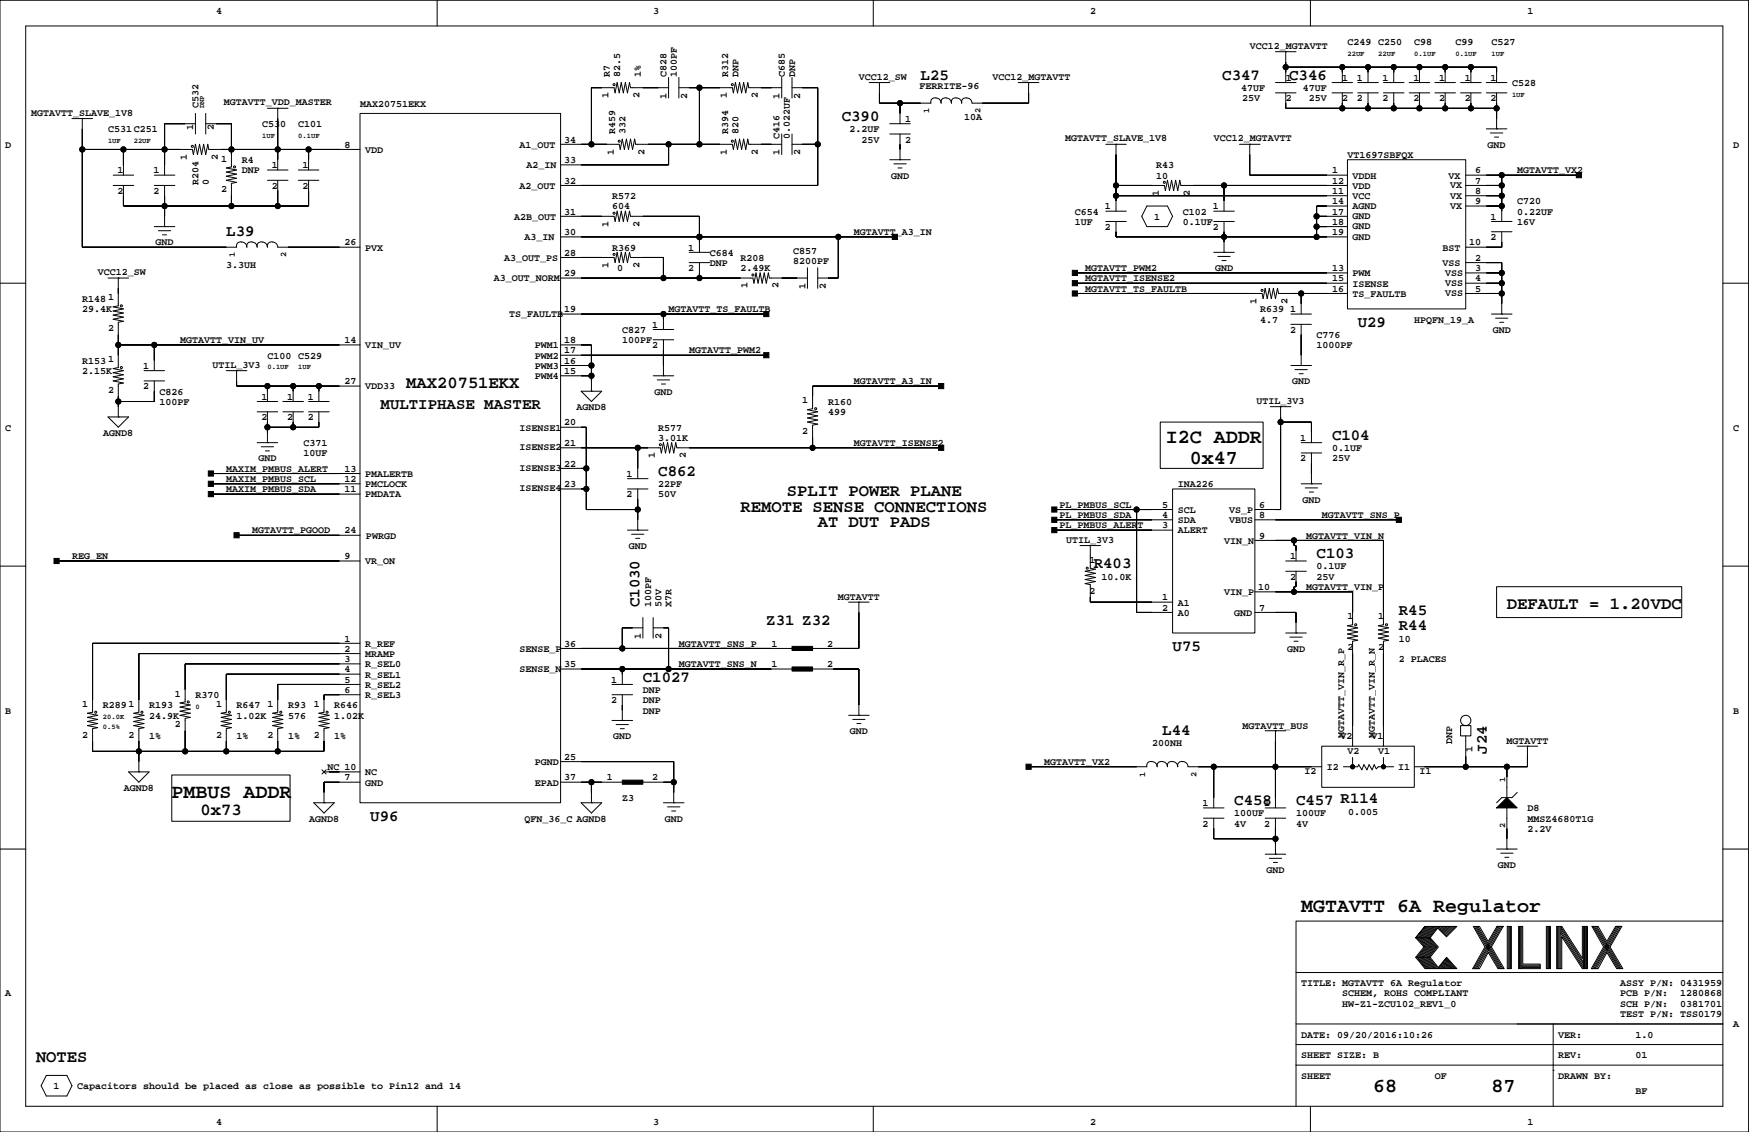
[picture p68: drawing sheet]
<svg xmlns="http://www.w3.org/2000/svg" width="432mm" height="279mm" viewBox="0 0 432 279" stroke-linecap="round" stroke-linejoin="round" font-family="sans-serif">
<defs><g id="words">
<g font-size="4.9">
<text x="287.8" y="109.4">I2C ADDR</text>
<text x="293.7" y="114.5">0x47</text>
<text x="42.3" y="197">PMBUS ADDR</text>
<text x="321.2" y="225.2">MGTAVTT 6A Regulator</text>
<text x="339" y="269.6">68</text>
<text x="368.2" y="269.6">87</text>
</g>
<g font-size="4.2">
<text x="100.3" y="95.8">MAX20751EKX</text>
<text x="194.3" y="122.5">SPLIT POWER PLANE</text>
<text x="182.8" y="126.3">REMOTE SENSE CONNECTIONS</text>
<text x="201.9" y="130.1">AT DUT PADS</text>
<text x="372" y="150.4">DEFAULT = 1.20VDC</text>
<text x="49.5" y="201.2">0x73</text>
<text x="8.9" y="262.1">NOTES</text>
</g>
<g font-size="3.9">
<text x="227.3" y="19.7">L25</text>
<text x="301.8" y="19.7">C347</text>
<text x="318.3" y="19.7">C346</text>
<text x="207.8" y="29.8">C390</text>
<text x="55.9" y="58.3">L39</text>
<text x="335.2" y="80.6">U29</text>
<text x="94" y="100.9">MULTIPHASE MASTER</text>
<text x="328.9" y="108.6">C104</text>
<text x="162.5" y="117.5">C862</text>
<text x="325" y="137.8">C103</text>
<text x="270" y="140.3">R403</text>
<text x="157.9" y="149.9" transform="rotate(-90 157.9 149.9)">C1030</text>
<text x="189.2" y="154.3">Z31 Z32</text>
<text x="345.4" y="155.5">R44</text>
<text x="345.4" y="151.7">R45</text>
<text x="289.5" y="160.6">U75</text>
<text x="158.7" y="168.2">C1027</text>
<text x="287" y="181.4">L44</text>
<text x="367.1" y="186.1" transform="rotate(-90 367.1 186.1)">J24</text>
<text x="91.4" y="202.5">U96</text>
<text x="304.7" y="198.7">C458</text>
<text x="320" y="198.7">C457 R114</text>
</g>
<g font-size="2.5">
<text x="53.3" y="3.4">4</text>
<text x="161.3" y="3.4">3</text>
<text x="269.2" y="3.4">2</text>
<text x="377.1" y="3.4">1</text>
<text x="332.7" y="11.1">C249 C250</text>
<text x="349.2" y="11.1">C98</text>
<text x="359.3" y="11.1">C99</text>
<text x="368.2" y="11.1">C527</text>
<text x="308.5" y="12.1">VCC12_MGTAVTT</text>
<text x="150.6" y="19.1" transform="rotate(-90 150.6 19.1)">R7</text>
<text x="153.1" y="19.1" transform="rotate(-90 153.1 19.1)">82.5</text>
<text x="158.2" y="19.1" transform="rotate(-90 158.2 19.1)">1%</text>
<text x="164.5" y="19.1" transform="rotate(-90 164.5 19.1)">C828</text>
<text x="167.1" y="19.1" transform="rotate(-90 167.1 19.1)">100PF</text>
<text x="179.8" y="19.1" transform="rotate(-90 179.8 19.1)">R312</text>
<text x="182.3" y="19.1" transform="rotate(-90 182.3 19.1)">DNP</text>
<text x="193.7" y="19.1" transform="rotate(-90 193.7 19.1)">C685</text>
<text x="196.3" y="19.1" transform="rotate(-90 196.3 19.1)">DNP</text>
<text x="212" y="19.7">VCC12_SW</text>
<text x="227" y="22">FERRITE-96</text>
<text x="245.1" y="19.7">VCC12_MGTAVTT</text>
<text x="306.4" y="22.5">47UF</text>
<text x="317.4" y="19.9">1</text>
<text x="321.7" y="22.5">47UF</text>
<text x="331.4" y="19.9">1</text>
<text x="335" y="19.9">1</text>
<text x="341.3" y="19.9">1</text>
<text x="349" y="19.9">1</text>
<text x="355.3" y="19.9">1</text>
<text x="361.7" y="19.9">1</text>
<text x="368" y="19.9">1</text>
<text x="373.3" y="21.2">C528</text>
<text x="7.7" y="28.6">MGTAVTT_SLAVE_1V8</text>
<text x="49" y="26.7" transform="rotate(-90 49 26.7)">C532</text>
<text x="55.2" y="26">MGTAVTT_VDD_MASTER</text>
<text x="88.9" y="26.3">MAX20751EKX</text>
<text x="150.3" y="24.2" transform="rotate(-90 150.3 24.2)">1</text>
<text x="157.9" y="24.2" transform="rotate(-90 157.9 24.2)">2</text>
<text x="164.5" y="24.4" transform="rotate(-90 164.5 24.4)">1</text>
<text x="169.6" y="24.4" transform="rotate(-90 169.6 24.4)">2</text>
<text x="179.5" y="24.2" transform="rotate(-90 179.5 24.2)">1</text>
<text x="187.1" y="24.2" transform="rotate(-90 187.1 24.2)">2</text>
<text x="192.5" y="24.4" transform="rotate(-90 192.5 24.4)">1</text>
<text x="197.6" y="24.4" transform="rotate(-90 197.6 24.4)">2</text>
<text x="238.1" y="29.7">10A</text>
<text x="306.6" y="25">25V</text>
<text x="317.4" y="25">2</text>
<text x="323.1" y="25">25V</text>
<text x="331.4" y="25">2</text>
<text x="335" y="25">2</text>
<text x="341.3" y="25">2</text>
<text x="349" y="25">2</text>
<text x="355.3" y="25">2</text>
<text x="361.7" y="25">2</text>
<text x="368" y="25">2</text>
<text x="26.7" y="32.6">C531 C251</text>
<text x="47.7" y="32" transform="rotate(-90 47.7 32)">1</text>
<text x="52.8" y="32" transform="rotate(-90 52.8 32)">2</text>
<text x="64.8" y="31.4">C530</text>
<text x="73.6" y="31.4">C101</text>
<text x="139.2" y="35.2">34</text>
<text x="151.8" y="33.1" transform="rotate(-90 151.8 33.1)">R459</text>
<text x="154.4" y="33.1" transform="rotate(-90 154.4 33.1)">332</text>
<text x="179.8" y="33.1" transform="rotate(-90 179.8 33.1)">R394</text>
<text x="182.3" y="33.1" transform="rotate(-90 182.3 33.1)">820</text>
<text x="192.5" y="34.3" transform="rotate(-90 192.5 34.3)">C416</text>
<text x="195" y="34.3" transform="rotate(-90 195 34.3)">0.022UF</text>
<text x="209.7" y="32.6">2.2UF</text>
<text x="212.7" y="35.2">25V</text>
<text x="223.5" y="30.1">1</text>
<text x="223.5" y="35.2">2</text>
<text x="262.9" y="34.9">MGTAVTT_SLAVE_1V8</text>
<text x="299.7" y="34.9">VCC12_MGTAVTT</text>
<text x="1.3" y="36.4">D</text>
<text x="46.1" y="39.4" transform="rotate(-90 46.1 39.4)">1</text>
<text x="53.8" y="39.4" transform="rotate(-90 53.8 39.4)">2</text>
<text x="54.6" y="39.9">1</text>
<text x="59.7" y="40.3">R4</text>
<text x="67.1" y="41.5">1</text>
<text x="74.7" y="41.5">1</text>
<text x="85.1" y="36.4">8</text>
<text x="90.1" y="37.7">VDD</text>
<text x="128.2" y="36.4">A1_OUT</text>
<text x="130" y="41.5">A2_IN</text>
<text x="139.2" y="40.3">33</text>
<text x="151.5" y="38.2" transform="rotate(-90 151.5 38.2)">1</text>
<text x="159.1" y="38.2" transform="rotate(-90 159.1 38.2)">2</text>
<text x="179.5" y="38.2" transform="rotate(-90 179.5 38.2)">1</text>
<text x="187.1" y="38.2" transform="rotate(-90 187.1 38.2)">2</text>
<text x="192.5" y="38.4" transform="rotate(-90 192.5 38.4)">1</text>
<text x="197.6" y="38.4" transform="rotate(-90 197.6 38.4)">2</text>
<text x="285.4" y="41.5">R43</text>
<text x="332.7" y="39">VT1697SBFQX</text>
<text x="367.3" y="36.4">GND</text>
<text x="427.9" y="36.4">D</text>
<text x="29" y="42.8">1</text>
<text x="29" y="47.9">2</text>
<text x="37.9" y="42.8">1</text>
<text x="37.9" y="47.9">2</text>
<text x="49" y="45.8" transform="rotate(-90 49 45.8)">R204</text>
<text x="51.5" y="45.8" transform="rotate(-90 51.5 45.8)">0</text>
<text x="54.6" y="47.5">2</text>
<text x="59.7" y="42.8">DNP</text>
<text x="67.1" y="46.6">2</text>
<text x="74.7" y="46.6">2</text>
<text x="128.2" y="46.6">A2_OUT</text>
<text x="139.2" y="45.3">32</text>
<text x="220" y="44.1">GND</text>
<text x="285.4" y="44.1">10</text>
<text x="328.9" y="45.3">12</text>
<text x="328.9" y="42.8">1</text>
<text x="328.9" y="47.9">11</text>
<text x="333.9" y="46.6">VDD</text>
<text x="333.9" y="44.1">VDDH</text>
<text x="357.6" y="44.1">VX</text>
<text x="358.1" y="46.5">VX</text>
<text x="364.2" y="42.8">6</text>
<text x="364.2" y="45.3">7</text>
<text x="364.2" y="47.9">8</text>
<text x="374.6" y="42.8">MGTAVTT_VX2</text>
<text x="139.2" y="53">31</text>
<text x="151.1" y="49.1">R572</text>
<text x="151.1" y="51.7">604</text>
<text x="265.4" y="53">C654</text>
<text x="272.8" y="51.7">1</text>
<text x="286.1" y="48.3" transform="rotate(-90 286.1 48.3)">1</text>
<text x="292" y="53">C102</text>
<text x="293.7" y="48.3" transform="rotate(-90 293.7 48.3)">2</text>
<text x="299.4" y="51.7">1</text>
<text x="328.9" y="50.4">14</text>
<text x="328.9" y="53">17</text>
<text x="333.9" y="51.7">AGND</text>
<text x="333.9" y="49.1">VCC</text>
<text x="358.1" y="49">VX</text>
<text x="358.1" y="51.5">VX</text>
<text x="364.2" y="50.4">9</text>
<text x="374.6" y="53">0.22UF</text>
<text x="374.6" y="50.4">C720</text>
<text x="127" y="54.2">A2B_OUT</text>
<text x="129.5" y="59.3">A3_IN</text>
<text x="139.2" y="58">30</text>
<text x="150.3" y="55.9" transform="rotate(-90 150.3 55.9)">1</text>
<text x="157.9" y="55.9" transform="rotate(-90 157.9 55.9)">2</text>
<text x="210.8" y="58">MGTAVTT_A3_IN</text>
<text x="265.4" y="55.5">1UF</text>
<text x="272.8" y="56.8">2</text>
<text x="284.9" y="54.2">1</text>
<text x="292" y="55.5">0.1UF</text>
<text x="299.4" y="56.8">2</text>
<text x="328.9" y="55.5">18</text>
<text x="328.9" y="58">19</text>
<text x="333.9" y="54.1">GND</text>
<text x="333.9" y="56.6">GND</text>
<text x="333.9" y="59.2">GND</text>
<text x="368" y="54.2">1</text>
<text x="368" y="59.3">2</text>
<text x="374.6" y="55.5">16V</text>
<text x="38.4" y="60.6">GND</text>
<text x="85.1" y="60.6">26</text>
<text x="90.1" y="61.8">PVX</text>
<text x="124.4" y="64.4">A3_OUT_PS</text>
<text x="139.2" y="63.1">28</text>
<text x="151.1" y="61.8">R369</text>
<text x="169.9" y="61.8">1</text>
<text x="175.2" y="65.6">DNP</text>
<text x="175.2" y="63.1">C684</text>
<text x="182.8" y="64.4">R208</text>
<text x="195.8" y="62.6">C857</text>
<text x="195.8" y="65.1">8200PF</text>
<text x="356.2" y="65.6">VSS</text>
<text x="356.2" y="61.8">BST</text>
<text x="362.7" y="60.6">10</text>
<text x="364.2" y="64.4">2</text>
<text x="24.1" y="67.9">VCC12_SW</text>
<text x="55.9" y="66.2">3.3UH</text>
<text x="121.9" y="69.5">A3_OUT_NORM</text>
<text x="139.2" y="68.2">29</text>
<text x="150.3" y="66.1" transform="rotate(-90 150.3 66.1)">1</text>
<text x="152.4" y="66.9">0</text>
<text x="157.9" y="66.1" transform="rotate(-90 157.9 66.1)">2</text>
<text x="169.9" y="66.9">2</text>
<text x="182.8" y="66.9">2.49K</text>
<text x="184.5" y="71.2" transform="rotate(-90 184.5 71.2)">1</text>
<text x="192.2" y="71.2" transform="rotate(-90 192.2 71.2)">2</text>
<text x="198.8" y="71.4" transform="rotate(-90 198.8 71.4)">1</text>
<text x="203.9" y="71.4" transform="rotate(-90 203.9 71.4)">2</text>
<text x="267.9" y="66.9">MGTAVTT_PWM2</text>
<text x="267.9" y="69.5">MGTAVTT_ISENSE2</text>
<text x="267.9" y="72">MGTAVTT_TS_FAULTB</text>
<text x="300" y="66.9">GND</text>
<text x="328.9" y="72">16</text>
<text x="328.9" y="66.9">13</text>
<text x="328.9" y="69.5">15</text>
<text x="333.9" y="68.2">PWM</text>
<text x="333.9" y="70.7">ISENSE</text>
<text x="356.8" y="68.1">VSS</text>
<text x="356.8" y="70.6">VSS</text>
<text x="364.2" y="66.9">3</text>
<text x="364.2" y="69.5">4</text>
<text x="364.2" y="72">5</text>
<text x="20.3" y="77.1">29.4K</text>
<text x="20.3" y="74.5">R148</text>
<text x="26.7" y="74.2">1</text>
<text x="139.2" y="77.1">19</text>
<text x="165.1" y="77.1">MGTAVTT_TS_FAULTB</text>
<text x="310.2" y="75" transform="rotate(-90 310.2 75)">1</text>
<text x="311.1" y="77.1">R639</text>
<text x="317.9" y="75" transform="rotate(-90 317.9 75)">2</text>
<text x="318.5" y="77.1">1</text>
<text x="333.9" y="73.3">TS_FAULTB</text>
<text x="356.8" y="73.1">VSS</text>
<text x="26.7" y="81.8">2</text>
<text x="125.7" y="78.3">TS_FAULTB</text>
<text x="153.6" y="82.2">C827</text>
<text x="161" y="80.9">1</text>
<text x="311.1" y="79.6">4.7</text>
<text x="318.5" y="82.2">2</text>
<text x="325" y="83.4">C776</text>
<text x="349.2" y="79.6">HPQFN_19_A</text>
<text x="368.5" y="82.2">GND</text>
<text x="20.3" y="89.8">R153</text>
<text x="26.7" y="89.4">1</text>
<text x="44.4" y="84.7">MGTAVTT_VIN_UV</text>
<text x="66" y="88.5">C100 C529</text>
<text x="85.1" y="84.7">14</text>
<text x="90.1" y="86">VIN_UV</text>
<text x="132" y="88.5">PWM2</text>
<text x="132" y="86">PWM1</text>
<text x="139.2" y="89.8">16</text>
<text x="139.2" y="87.2">17</text>
<text x="139.2" y="84.7">18</text>
<text x="153.6" y="84.7">100PF</text>
<text x="161" y="86">2</text>
<text x="170.1" y="87.2">MGTAVTT_PWM2</text>
<text x="325" y="86">1000PF</text>
<text x="20.3" y="92.3">2.15K</text>
<text x="35.3" y="91">1</text>
<text x="52.5" y="90.8">UTIL_3V3</text>
<text x="85.1" y="94.9">27</text>
<text x="132" y="93.6">PWM4</text>
<text x="132" y="91">PWM3</text>
<text x="139.2" y="92.3">15</text>
<text x="210.8" y="94.9">MGTAVTT_A3_IN</text>
<text x="319" y="94.9">GND</text>
<text x="26.7" y="97">2</text>
<text x="35.3" y="96.1">2</text>
<text x="39.4" y="99.9">100PF</text>
<text x="39.4" y="97.4">C826</text>
<text x="64.5" y="98.7">1</text>
<text x="70.9" y="98.7">1</text>
<text x="76" y="98.7">1</text>
<text x="90.1" y="96.1">VDD33</text>
<text x="142.3" y="101.2">AGND8</text>
<text x="161.6" y="97.4">GND</text>
<text x="198.1" y="99.6">1</text>
<text x="204.4" y="99.9">R160</text>
<text x="310.2" y="99.7">UTIL_3V3</text>
<text x="1.3" y="106.3">C</text>
<text x="25.5" y="107.5">AGND8</text>
<text x="64.5" y="103.7">2</text>
<text x="70.9" y="103.7">2</text>
<text x="76" y="103.7">2</text>
<text x="128.2" y="106.3">ISENSE1</text>
<text x="139.2" y="105">20</text>
<text x="162.5" y="106.3">R577</text>
<text x="198.1" y="107.2">2</text>
<text x="204.4" y="102.5">499</text>
<text x="427.9" y="106.3">C</text>
<text x="63.8" y="113.9">GND</text>
<text x="74.9" y="110.1">C371</text>
<text x="74.9" y="112.6">10UF</text>
<text x="128.2" y="111.1">ISENSE2</text>
<text x="139.2" y="110.1">21</text>
<text x="161.7" y="113.1" transform="rotate(-90 161.7 113.1)">1</text>
<text x="162.5" y="108.8">3.01K</text>
<text x="169.3" y="113.1" transform="rotate(-90 169.3 113.1)">2</text>
<text x="210.8" y="110.1">MGTAVTT_ISENSE2</text>
<text x="321" y="108.8">1</text>
<text x="321" y="113.9">2</text>
<text x="328.9" y="111.4">0.1UF</text>
<text x="328.9" y="113.9">25V</text>
<text x="55.9" y="119">MAXIM_PMBUS_SCL</text>
<text x="55.9" y="116.4">MAXIM_PMBUS_ALERT</text>
<text x="85.1" y="119">12</text>
<text x="85.1" y="116.4">13</text>
<text x="90.1" y="117.7">PMALERTB</text>
<text x="128.2" y="116.2">ISENSE3</text>
<text x="139.2" y="115.2">22</text>
<text x="154.7" y="117.7">1</text>
<text x="55.9" y="121.5">MAXIM_PMBUS_SDA</text>
<text x="85.1" y="121.5">11</text>
<text x="90.1" y="122.8">PMDATA</text>
<text x="90.1" y="120.2">PMCLOCK</text>
<text x="128.2" y="121.3">ISENSE4</text>
<text x="139.2" y="120.2">23</text>
<text x="154.7" y="122.8">2</text>
<text x="162.5" y="122.8">50V</text>
<text x="162.5" y="120.2">22PF</text>
<text x="261.6" y="125.3">PL_PMBUS_SCL</text>
<text x="287" y="125.3">5</text>
<text x="290.8" y="120.2">INA226</text>
<text x="310.9" y="125.3">6</text>
<text x="321.6" y="124.1">GND</text>
<text x="62.2" y="131.7">MGTAVTT_PGOOD</text>
<text x="85.1" y="131.7">24</text>
<text x="261.6" y="130.4">PL_PMBUS_ALERT</text>
<text x="261.6" y="127.9">PL_PMBUS_SDA</text>
<text x="287" y="127.9">4</text>
<text x="287" y="130.4">3</text>
<text x="290.8" y="126.6">SCL</text>
<text x="290.8" y="129.1">SDA</text>
<text x="290.8" y="131.7">ALERT</text>
<text x="303.5" y="126.6">VS_P</text>
<text x="303.5" y="129.1">VBUS</text>
<text x="310.9" y="127.9">8</text>
<text x="326.3" y="127.9">MGTAVTT_SNS_P</text>
<text x="90.4" y="132.9">PWRGD</text>
<text x="155.2" y="135.5">GND</text>
<text x="263.3" y="134">UTIL_3V3</text>
<text x="302.2" y="134.2">VIN_N</text>
<text x="310.9" y="132.9">9</text>
<text x="322.5" y="132.9">MGTAVTT_VIN_N</text>
<text x="17.8" y="138">REG_EN</text>
<text x="85.1" y="138">9</text>
<text x="90.1" y="139.3">VR_ON</text>
<text x="269" y="138.9">1</text>
<text x="271.9" y="143.1">10.0K</text>
<text x="318.5" y="138">1</text>
<text x="318.5" y="143.1">2</text>
<text x="325" y="140.6">0.1UF</text>
<text x="325" y="143.1">25V</text>
<text x="160.7" y="149.9" transform="rotate(-90 160.7 149.9)">100PF</text>
<text x="163.3" y="149.9" transform="rotate(-90 163.3 149.9)">50V</text>
<text x="165.8" y="149.9" transform="rotate(-90 165.8 149.9)">X7R</text>
<text x="206.9" y="148.2">MGTAVTT</text>
<text x="269" y="146.5">2</text>
<text x="287" y="148.2">1</text>
<text x="290.8" y="149.4">A1</text>
<text x="302.2" y="146.9">VIN_P</text>
<text x="310.7" y="145.6">10</text>
<text x="322.5" y="145.6">MGTAVTT_VIN_P</text>
<text x="287" y="150.7">2</text>
<text x="290.8" y="152">A0</text>
<text x="304.7" y="152">GND</text>
<text x="310.9" y="150.7">7</text>
<text x="332.7" y="152.9">1</text>
<text x="340.3" y="152.9">1</text>
<text x="85.1" y="158.3">1</text>
<text x="85.1" y="160.9">2</text>
<text x="90.1" y="159.6">R_REF</text>
<text x="128.2" y="160.9">SENSE_P</text>
<text x="139.2" y="159.6">36</text>
<text x="158.2" y="157.7" transform="rotate(-90 158.2 157.7)">1</text>
<text x="163.3" y="157.7" transform="rotate(-90 163.3 157.7)">2</text>
<text x="167.6" y="159.6">MGTAVTT_SNS_P</text>
<text x="190.5" y="159.6">1</text>
<text x="204.2" y="159.6">2</text>
<text x="317.7" y="160.9">GND</text>
<text x="332.7" y="160.5">2</text>
<text x="340.3" y="160.5">2</text>
<text x="345.4" y="158.3">10</text>
<text x="85.1" y="163.4">3</text>
<text x="85.1" y="166">4</text>
<text x="90.1" y="162.1">MRAMP</text>
<text x="90.1" y="164.7">R_SEL0</text>
<text x="90.1" y="167.2">R_SEL1</text>
<text x="128.2" y="166">SENSE_N</text>
<text x="139.2" y="164.7">35</text>
<text x="167.6" y="164.7">MGTAVTT_SNS_N</text>
<text x="190.5" y="164.7">1</text>
<text x="204.2" y="164.7">2</text>
<text x="345.4" y="163.4">2 PLACES</text>
<text x="43.2" y="171.9">1</text>
<text x="48.2" y="172.3">R370</text>
<text x="85.1" y="168.5">5</text>
<text x="85.1" y="171">6</text>
<text x="90.1" y="169.8">R_SEL2</text>
<text x="90.1" y="172.3">R_SEL3</text>
<text x="150.9" y="173.6">2</text>
<text x="150.9" y="168.5">1</text>
<text x="158.7" y="171">DNP</text>
<text x="158.7" y="173.6">DNP</text>
<text x="1.3" y="176.1">B</text>
<text x="20.3" y="174.5">1</text>
<text x="25.4" y="174.8">R289</text>
<text x="31.7" y="174.5">1</text>
<text x="36.8" y="174.8">R193</text>
<text x="36.8" y="177.4">24.9K</text>
<text x="43.2" y="179.6">2</text>
<text x="53.3" y="174.5">1</text>
<text x="58.4" y="174.8">R647</text>
<text x="58.4" y="177.4">1.02K</text>
<text x="66" y="174.5">1</text>
<text x="71.1" y="174.8">R93</text>
<text x="71.1" y="177.4">576</text>
<text x="77.5" y="174.5">1</text>
<text x="82.5" y="174.8">R646</text>
<text x="82.5" y="177.4">1.02K</text>
<text x="158.7" y="176.1">DNP</text>
<text x="306.7" y="179.9">MGTAVTT_BUS</text>
<text x="427.9" y="176.1">B</text>
<text x="20.3" y="182.1">2</text>
<text x="31.7" y="182.1">2</text>
<text x="36.8" y="182.5">1%</text>
<text x="53.3" y="182.1">2</text>
<text x="58.4" y="182.5">1%</text>
<text x="66" y="182.1">2</text>
<text x="71.1" y="182.5">1%</text>
<text x="77.5" y="182.1">2</text>
<text x="82.5" y="182.5">1%</text>
<text x="151.4" y="182.5">GND</text>
<text x="209.8" y="181.2">GND</text>
<text x="284.4" y="184.2">200NH</text>
<text x="331" y="182.5">V2</text>
<text x="331.8" y="182.3" transform="rotate(-90 331.8 182.3)">MGTAVTT_VIN_R_P</text>
<text x="338.6" y="182.5">V1</text>
<text x="339.4" y="182.3" transform="rotate(-90 339.4 182.3)">MGTAVTT_VIN_R_N</text>
<text x="358.5" y="183.5" transform="rotate(-90 358.5 183.5)">DNP</text>
<text x="363.6" y="185.7" transform="rotate(-90 363.6 185.7)">1</text>
<text x="371.9" y="183.7">MGTAVTT</text>
<text x="80.8" y="190.1">NC 10</text>
<text x="90.1" y="191.4">NC</text>
<text x="132" y="188.8">PGND</text>
<text x="139.2" y="187.5">25</text>
<text x="257.8" y="188.8">MGTAVTT_VX2</text>
<text x="322.1" y="191">I2</text>
<text x="327.6" y="189.9">I2</text>
<text x="332.7" y="186.1">V2</text>
<text x="340.3" y="186.1">V1</text>
<text x="345.2" y="189.9">I1</text>
<text x="350.4" y="191">I1</text>
<text x="30.6" y="195.2">AGND8</text>
<text x="85.1" y="192.6">7</text>
<text x="90.1" y="193.9">GND</text>
<text x="132" y="193.9">EPAD</text>
<text x="139.2" y="192.6">37</text>
<text x="149.8" y="192.6">1</text>
<text x="153.6" y="197.7">Z3</text>
<text x="161" y="192.6">2</text>
<text x="76.3" y="202.8">AGND8</text>
<text x="129.5" y="202.8">QFN_36_C AGND8</text>
<text x="164.1" y="202.8">GND</text>
<text x="296.9" y="199">1</text>
<text x="304.7" y="201.5">100UF</text>
<text x="312.1" y="199">1</text>
<text x="320" y="201.5">100UF</text>
<text x="332.9" y="201.1">0.005</text>
<text x="377.1" y="202.8">MMSZ4680T1G</text>
<text x="377.1" y="200.2">D8</text>
<text x="296.9" y="204">2</text>
<text x="304.7" y="204">4V</text>
<text x="312.1" y="204">2</text>
<text x="320" y="204">4V</text>
<text x="377.1" y="205.3">2.2V</text>
<text x="312.7" y="215.5">GND</text>
<text x="369.8" y="214.2">GND</text>
<text x="1.3" y="245.9">A</text>
<text x="321.2" y="243.4">TITLE: MGTAVTT 6A Regulator</text>
<text x="331.4" y="245.9">SCHEM, ROHS COMPLIANT</text>
<text x="400" y="243.4">ASSY P/N: 0431959</text>
<text x="400" y="245.9">PCB P/N:</text>
<text x="414.8" y="245.9">1280868</text>
<text x="331.4" y="248.5">HW-Z1-ZCU102_REV1_0</text>
<text x="400" y="251">TEST P/N: TSS0179</text>
<text x="400" y="248.5">SCH P/N:</text>
<text x="414.8" y="248.5">0381701</text>
<text x="321.2" y="256.1">DATE: 09/20/2016:10:26</text>
<text x="384.7" y="256.1">VER:</text>
<text x="403.8" y="256.1">1.0</text>
<text x="427.9" y="253.6">A</text>
<text x="321.2" y="261.2">SHEET SIZE: B</text>
<text x="384.7" y="261.2">REV:</text>
<text x="403.8" y="261.2">01</text>
<text x="13.2" y="268.8">1</text>
<text x="19" y="268.8">Capacitors should be placed as close as possible to Pin12 and 14</text>
<text x="321.2" y="266.3">SHEET</text>
<text x="354.2" y="266.3">OF</text>
<text x="384.7" y="266.3">DRAWN BY:</text>
<text x="403.8" y="270.1">BF</text>
<text x="53.3" y="277.7">4</text>
<text x="161.3" y="277.7">3</text>
<text x="269.2" y="277.7">2</text>
<text x="377.1" y="277.7">1</text>
</g>
<g font-size="2.1">
<text x="229.4" y="28" transform="rotate(-90 229.4 28)">1</text>
<text x="242.1" y="28" transform="rotate(-90 242.1 28)">2</text>
<text x="58" y="63.5" transform="rotate(-90 58 63.5)">1</text>
<text x="70.7" y="63.5" transform="rotate(-90 70.7 63.5)">2</text>
<text x="282.7" y="191.8" transform="rotate(-90 282.7 191.8)">1</text>
<text x="295.4" y="191.8" transform="rotate(-90 295.4 191.8)">2</text>
<text x="371.6" y="193.1" transform="rotate(-90 371.6 193.1)">1</text>
<text x="371.6" y="204.5" transform="rotate(-90 371.6 204.5)">2</text>
</g>
<g font-size="1.8">
<text x="332.7" y="13.7">22UF</text>
<text x="340.3" y="13.7">22UF</text>
<text x="349.2" y="13.7">0.1UF</text>
<text x="359.3" y="13.7">0.1UF</text>
<text x="368.2" y="13.7">1UF</text>
<text x="373.3" y="23.9">1UF</text>
<text x="50.4" y="26.7" transform="rotate(-90 50.4 26.7)">DNP</text>
<text x="26.7" y="35.3">1UF</text>
<text x="33" y="35.3">22UF</text>
<text x="64.8" y="34">1UF</text>
<text x="73.6" y="34">0.1UF</text>
<text x="66" y="91.2">0.1UF</text>
<text x="73.6" y="91.2">1UF</text>
<text x="25.4" y="177.5">20.0K</text>
<text x="48.2" y="175">0</text>
<text x="25.4" y="180">0.5%</text>
</g>
</g></defs>
<g fill="none" stroke="#000" stroke-width=".25">
<path d="M0 .1h431.7v279.3h-431.7zM6.3 6.4h419.1v266.7h-419.1zM107.9 .1v6.3M165.1 19.1v5.1M167.6 19.1v5.1M193 19.1v5.1M195.5 19.1v5.1M215.6 .1v6.3M314.9 12.8h5.1M317.4 12.8h.1M317.4 16.6h52.1v3.8M317.4 12.8v7.6"/>
<path d="M323.5 .1v6.3M331.4 16.6v3.8M337.7 16.6v3.8M344.1 16.6v3.8M350.4 16.6v3.8M356.8 16.6v3.8M363.1 16.6v3.8M17.8 29.3h5.1M20.3 29.3h.1M20.3 29.3v31.7h38.1a1.11 1.11 0 0 1 .4-1.2 1.11 1.11 0 0 1 1.3 0 1.27 1.27 0 0 1 .8 1.2 1.11 1.11 0 0 1 .5-1.2 1.11 1.11 0 0 1 1.2 0 1.27 1.27 0 0 1 .9 1.2 1.11 1.11 0 0 1 .4-1.2 1.11 1.11 0 0 1 1.3 0 1.27 1.27 0 0 1 .8 1.2 1.11 1.11 0 0 1 .5-1.2 1.11 1.11 0 0 1 1.2 0 1.27 1.27 0 0 1 .9 1.2h20.3M20.3 36.9h27.2l.2 1.3 .5-2.6 .6 2.6 .5-2.6 .5 2.6 .5-2.6 .5 2.6 .5-2.6 .3 1.3h37.3M30.5 36.9v6.3"/>
<path d="M48.2 30.5h-7.6v12.7M48.2 28v5.1M50.8 30.5h6.3v10.7l-1.2 .3 2.5 .5-2.5 .5 2.5 .5-2.5 .5 2.5 .5-2.5 .5 2.5 .5-1.3 .3v5.6M50.8 28v5.1M66 26.7h5.1M68.6 26.7h.1M68.6 26.7v15.3M76.2 36.9v5.1M88.9 28h49.5v170.1h-49.5zM138.4 35.6h14.5l.2 1.3 .5-2.6 .5 2.6 .6-2.6 .5 2.6 .5-2.6 .5 2.6 .5-2.6 .2 1.3h23.9l.3 1.3 .5-2.6 .5 2.6 .5-2.6 .5 2.6 .5-2.6 .5 2.6 .5-2.6 .3 1.3h8.1M165.1 21.6h-9.4l-.3-1.2-.5 2.5-.5-2.5-.5 2.5-.5-2.5-.5 2.5-.5-2.5-.5 2.5-.3-1.3h-5.6v14M165.1 35.6v5.1h-26.7"/>
<path d="M167.6 21.6h13.2l.3 1.3 .5-2.5 .5 2.5 .5-2.5 .5 2.5 .5-2.5 .5 2.5 .5-2.5 .3 1.2h8.1M172.7 21.6v14M193 33.1v5.1M195.5 35.6h6.4M195.5 21.6h6.4v24.2h-63.5M195.5 33.1v5.1M214.6 20.4h5.1M217.1 20.4h.1M217.1 20.4v5.1h12.7M219.7 30.5h5M219.7 39.4h5M219.7 33.1h5"/>
<path d="M222.2 39.4h.1M222.2 25.5v5M222.2 33.1v6.3M238.7 24.2a1.02 1.02 0 0 0-1.3 1.3 1.27 1.27 0 0 0-1.2-1.4 1.27 1.27 0 0 0-1.3 1.4 1.27 1.27 0 0 0-1.3-1.4 1.27 1.27 0 0 0-1.2 1.4 1.27 1.27 0 0 0-1.3-1.4 1.27 1.27 0 0 0-1.3 1.4M251.4 20.4h5.1M253.9 20.4h.1M253.9 20.4v5.1h-13.9a1.27 1.27 0 0 0-1.3-1.3M273 35.6h5.1M275.5 35.6h.1M275.5 35.6v16.5M306 35.6h5.1M308.5 35.6h.1"/>
<path d="M308.5 35.6v7.6h24.2M314.9 20.4h5.1M314.9 22.9h5.1M317.4 22.9v3.8h52.1M328.9 20.4h5M328.9 22.9h5M331.4 22.9v3.8M332.7 39.4h29.2v36.8h-29.2zM335.2 20.4h5.1M335.2 22.9h5.1M337.7 22.9v3.8M341.6 20.4h5"/>
<path d="M341.6 22.9h5M344.1 22.9v3.8M347.9 20.4h5.1M347.9 22.9h5.1M350.4 22.9v3.8M354.2 20.4h5.1M354.2 22.9h5.1M356.8 22.9v3.8M360.6 20.4h5.1M360.6 22.9h5.1M363.1 22.9v3.8M366.9 20.4h5.1"/>
<path d="M366.9 22.9h5.1M366.9 31.8h5.1M368 32.8h3M369 33.8h1M369.5 31.8h.1M369.5 22.9v8.9M27.9 43.2h5.1M27.9 45.8h5.1M38.1 43.2h5.1M38.1 45.8h5.1M38.1 55.9h5.1M39.1 56.9h3.1"/>
<path d="M40.1 58h1M40.6 55.9h.1M40.6 45.8v10.1M66 44.5h5.1M66 42h5.1M68.6 44.5v6.4M73.6 44.5h5.1M73.6 42h5.1M76.2 44.5v6.4h-45.7v-5.1M138.4 53.4h13.2l.3 1.3 .5-2.6 .5 2.6 .5-2.6 .5 2.6 .5-2.6 .5 2.6 .5-2.6 .3 1.3h17v8.9M138.4 58.5h82.5M172.7 58.5h.1"/>
<path d="M207 58.5v10.1h-5.1M220.7 40.4h3M221.7 41.5h1M273 54.7h5.1M273 52.1h5.1M275.5 45.8h12l.2 1.2 .5-2.5 .5 2.5 .5-2.5 .5 2.5 .6-2.5 .5 2.5 .5-2.5 .2 1.3h41.2M275.5 48.3h57.2M275.5 54.7v3.8h57.2M283.1 50.9h5.1l1.3 2.5-1.3 2.5h-5.1l-1.2-2.5zM299.7 54.7h5M299.7 52.1h5M302.2 45.8v6.3"/>
<path d="M302.2 54.7v7.6M325 53.4h7.7M325 55.9h7.7M332.7 50.9h-7.7v7.6M361.9 43.2h27.9M361.9 45.8h8.9M361.9 48.3h8.9M361.9 50.9h8.9M368.2 54.7h5.1M368.2 57.2h5.1M370.8 57.2v3.8h-8.9M370.8 43.2v11.5"/>
<path d="M0 69.9h6.3M26.7 68.6h5M29.2 68.6h.1M29.2 68.6v6.9l-1.3 .2 2.6 .5-2.6 .6 2.6 .5-2.6 .5 2.6 .5-2.6 .5 2.6 .5-1.3 .2v11.2l-1.3 .3 2.6 .5-2.6 .5 2.6 .5-2.6 .5 2.6 .5-2.6 .5 2.6 .5-1.3 .3v8.1M138.4 63.5h13.2l.3 1.3 .5-2.5 .5 2.5 .5-2.5 .5 2.5 .5-2.5 .5 2.5 .5-2.5 .3 1.2h8.1v5.1M138.4 68.6h47.5l.2 1.3 .5-2.5 .6 2.5 .5-2.5 .5 2.5 .5-2.5 .5 2.5 .5-2.5 .2 1.2h9.4M138.4 77.5h50.8M163.8 77.5v3.8M170.1 64.8h5.1M170.1 62.3h5.1M172.7 64.8v3.8M199.3 66.1v5.1"/>
<path d="M201.9 66.1v5.1M265.4 69.9h67.3M265.4 67.4h67.3M265.4 72.4h46.2l.2 1.3 .5-2.5 .6 2.5 .5-2.5 .5 2.5 .5-2.5 .5 2.5 .5-2.5 .3 1.2h17M299.7 62.3h5M300.7 63.3h3M301.7 64.3h1M302.2 62.3h.1M318.7 77.5h5.1M321.2 72.4v5.1M361.9 69.9h8.9M361.9 67.4h8.9"/>
<path d="M361.9 72.4h8.9M361.9 64.8h8.9v12.7M368.2 77.5h5.1M369.2 78.5h3.1M370.2 79.5h1.1M370.8 77.5h.1M425.4 69.9h6.3M29.2 85.1h59.7M35.6 91.5h5M35.6 94h5M38.1 94v5.1h-8.9M38.1 85.1v6.4"/>
<path d="M55.9 91.5h5M58.4 91.5h.1M58.4 91.5v3.8h30.5M63.5 99.1h5.1M66 95.3v3.8M69.8 99.1h5.1M72.4 95.3v3.8M76.2 99.1h5.1M78.7 95.3v3.8M138.4 87.7h50.8M138.4 85.1h7.6v11.5M138.4 90.2h7.6"/>
<path d="M138.4 92.8h7.6M143.5 96.6h5.1l-2.6 2.5zM146 96.6h.1M161.3 92.8h5M161.3 83.9h5M161.3 81.3h5M162.3 93.8h3M163.3 94.8h1M163.8 92.8h.1M163.8 83.9v8.9M232.4 95.3h-31.8v5.6l-1.3 .2 2.6 .5-2.6 .5 2.6 .6-2.6 .5 2.6 .5-2.6 .5 2.6 .5-1.3 .2v5.6M318.7 90.2h5.1"/>
<path d="M318.7 80.1h5.1M319.7 91.2h3.1M320.7 92.2h1M321.2 90.2h.1M321.2 80.1v10.1M26.7 102.9h5l-2.5 2.5zM29.2 102.9h.1M52.1 119.4h36.8M52.1 116.9h36.8M63.5 101.6h5.1M63.5 109.3h5.1M64.5 110.3h3"/>
<path d="M65.5 111.3h1M66 109.3h.1M66 101.6v7.7M69.8 101.6h5.1M72.4 101.6v3.8M76.2 101.6h5.1M78.7 101.6v3.8h-12.7M138.4 105.4h6.3v20.4h12.7M138.4 110.5h24.6l.3 1.3 .5-2.5 .5 2.5 .5-2.5 .5 2.5 .5-2.5 .5 2.5 .5-2.5 .3 1.2h65.3M138.4 115.6h6.3M154.9 118.1h5.1M157.4 110.5v7.6"/>
<path d="M286.4 104.2h25.4v11.4h-25.4zM313.6 100.4h5.1M316.2 100.4h.1M316.2 100.4v25.4h-6.4M316.2 104.2h7.6v5.1M321.2 109.3h5.1M321.2 119.4h5.1M321.2 111.8h5.1M323.8 119.4h.1M323.8 111.8v7.6M0 139.7h6.3M14 138.5h74.9"/>
<path d="M52.1 122h36.8M58.4 132.1h30.5M138.4 120.7h6.3M154.9 120.7h5.1M154.9 130.8h5.1M155.9 131.9h3.1M156.9 132.9h1.1M157.4 130.8h.1M157.4 120.7v10.1M260.3 125.8h29.2M260.3 130.8h29.2M260.3 128.3h29.2"/>
<path d="M266.6 134.7h5.1M269.2 137.2h.1M269.2 134.7h.1M269.2 134.7v5.5l1.2 .3-2.5 .5 2.5 .5-2.5 .5 2.5 .5-2.5 .5 2.5 .5-2.5 .5 1.3 .3v4.3h20.3M280.6 125.8v25.4h8.9M289.5 120.7h20.3v35.5h-20.3zM309.8 133.4h31.8v20.8l-1.3 .3 2.5 .5-2.5 .5 2.5 .5-2.5 .5 2.5 .5-2.5 .5 2.5 .5-1.2 .3v25.9M309.8 128.3h35.6M317.4 138.5h5.1M319.5 133.4v1.3h.5v3.8M322.3 120.4h3M323.3 121.4h1"/>
<path d="M425.4 139.7h6.3M88.9 158.8h-66v17l-1.3 .2 2.5 .6-2.5 .5 2.5 .5-2.5 .5 2.5 .5-2.5 .5 2.5 .5-1.2 .3v5.5h57.1v-5.5l1.3-.3-2.6-.5 2.6-.5-2.6-.5 2.6-.5-2.6-.5 2.6-.5-2.6-.6 1.3-.2v-4.3h8.9M158.7 155h-5.1v5M158.7 152.4v5.1M161.3 155h3.8v10.1M161.3 152.4v5.1M209.5 148.6h5.1M212 148.6h.1M212 148.6v11.4h-11.4M309.8 151.2h10.2v5M309.8 146.1h24.1v8.1l-1.2 .3 2.5 .5-2.5 .5 2.5 .5-2.5 .5 2.5 .5-2.5 .5 2.5 .5-1.3 .3v25.9M317.4 141h5.1"/>
<path d="M317.4 156.2h5.1M318.4 157.3h3.1M319.5 158.3h1M320 156.2h.1M320 141v3.8h-.5v1.3M369.5 144.8h45.7v7.6h-45.7zM88.9 161.3h-54.6v14.5l-1.3 .2 2.6 .6-2.6 .5 2.6 .5-2.6 .5 2.6 .5-2.6 .5 2.6 .5-1.3 .3v10.6M88.9 168.9h-20.3v6.9l-1.3 .2 2.5 .6-2.5 .5 2.5 .5-2.5 .5 2.5 .5-2.5 .5 2.5 .5-1.2 .3v5.5M88.9 166.4h-33v9.4l-1.3 .2 2.5 .6-2.5 .5 2.5 .5-2.5 .5 2.5 .5-2.5 .5 2.5 .5-1.2 .3v5.5M88.9 163.9h-43.2v9.4l-1.3 .2 2.6 .5-2.6 .5 2.6 .5-2.6 .5 2.6 .5-2.6 .6 2.6 .5-1.3 .2v8.1M138.4 160h57.1M138.4 165.1h57.1"/>
<path d="M151.1 171.5h5.1M151.1 168.9h5.1M151.1 177.8h5.1M152.1 178.8h3.1M153.1 179.9h1M153.6 177.8h.1M153.6 165.1v3.8M153.6 171.5v6.3M200.6 165.1h11.4v11.5M209.5 176.6h5.1M210.5 177.6h3.1M211.5 178.6h1"/>
<path d="M212 176.6h.1M360.6 179.1h2.5v2.5h-2.5zM31.7 190.5h5.1l-2.5 2.6zM34.3 190.5h.1M42.4 191.3h29.2v11.4h-29.2zM77.5 198.1h5l-2.5 2.6zM79.5 190l1 1M80 198.1h.1M80 190.5h8.9M80.5 190l-1 1M88.9 193.1h-8.9v5M138.4 193.1h15.2"/>
<path d="M138.4 188h27.9v10.1M143.5 198.1h5.1l-2.6 2.6zM146 198.1h.1M146 193.1v5M158.7 193.1h7.6M163.8 198.1h5.1M164.8 199.2h3.1M166.3 198.1h.1M253.9 189.3h29.2a1.11 1.11 0 0 1 .5-1.2 1.11 1.11 0 0 1 1.2-.1 1.27 1.27 0 0 1 .9 1.3 1.11 1.11 0 0 1 .4-1.2 1.11 1.11 0 0 1 1.3-.1 1.27 1.27 0 0 1 .8 1.3 1.11 1.11 0 0 1 .5-1.2 1.11 1.11 0 0 1 1.2-.1 1.27 1.27 0 0 1 .9 1.3 1.11 1.11 0 0 1 .4-1.2 1.11 1.11 0 0 1 1.2-.1 1.27 1.27 0 0 1 .9 1.3h33M297.1 199.4h5.1M299.7 189.3v10.1M312.3 180.4h5.1"/>
<path d="M312.3 199.4h5.1M314.9 180.4h.1M314.9 180.4v19M326.3 184.2h22.9v10.1h-22.9zM331.6 189.3h3.6l.3-.6 .7 1.3 .5-1.3 .8 1.3 .5-1.3 .8 1.3 .5-1.3 .5 1.1 .5-.5h3.8M333.9 187v1.7M341.6 187v1.7M361.9 181.6v7.7M372 189.3v7.6M372 199.4v10.2M374.6 184.2h5M374.6 195.6l-1.3 1.3h-2.5l-1.3 1.2"/>
<path d="M377.1 184.2h.1M377.1 184.2v5.1h-27.9M0 209.6h6.3M165.8 200.2h1M297.1 201.9h5.1M299.7 201.9v5.1h15.2M312.3 210.8h5.1M312.3 201.9h5.1M313.4 211.9h3M314.4 212.9h1M314.9 210.8h.1M314.9 201.9v8.9"/>
<path d="M369.5 209.6h5.1M370.5 210.6h3M371.5 211.6h1M372 209.6h.1M425.4 209.6h6.3M349.5 236.3h3.6M349.9 231.5l1.9 2.2-2 2.6 2.2 2.8M350.1 236.3l2.2 2.8M350.2 231.5l1.9 2.3-2 2.5M350.4 236.3l2.2 2.8M350.5 231.5l1.9 2.3-2 2.5M350.6 236.3l2.3 2.7"/>
<path d="M350.8 231.5l1.9 2.3-2 2.5M351 236.3l2.2 2.8M351.1 231.5l1.9 2.3-2 2.5M351.3 236.3l2.2 2.8M351.4 231.5l1.9 2.3-2 2.5M351.6 236.3l2.2 2.8M351.7 231.5l1.9 2.2M351.8 228.7l-2.3 2.8 2.3-2.8h7.9l-2.6 2.5-2.1-2.1-1.9 2.4 2 2.2-2 2.6 2 2.5 2-2.5 2.6 2.8h-7.9l-2.3-2.8M351.9 236.3l2.2 2.8M352 231.5l1.9 2.2M352.1 228.7l-2.2 2.7M352.2 236.3l2.2 2.8"/>
<path d="M352.3 231.5l1.9 2.3-2 2.5M352.4 228.7l-2.2 2.7M352.5 236.3l2.2 2.8M352.6 231.5l1.9 2.2M352.7 228.7l-2.2 2.7M352.8 236.3l2.2 2.8M352.8 231.5l2 2.2M353 228.7l-2.2 2.7M353.1 231.5h-3.6l2.1 2.2-2.1 2.6M353.2 228.7l-2.1 2.7M353.6 233.8l-2 2.5M353.6 228.7l-2.2 2.7"/>
<path d="M353.8 228.7l-2.1 2.7M353.9 233.8l-1.9 2.4M354.1 228.7l-2.1 2.7M354.4 228.7l-2.1 2.7M354.5 233.8l-2 2.5M354.7 228.7l-2.1 2.7M354.8 233.8l-2 2.5M355 228.7l-2.1 2.7M355.2 238.8l.2 .3M355.3 238.6l.4 .5M355.4 228.7l-.4 .4M355.4 238.4l.6 .7"/>
<path d="M355.6 238.3l.7 .8M355.7 238.1l.9 1M355.7 228.7l-.5 .5M355.9 237.9l1 1.2M356 237.8l1.2 1.3M356.1 228.7l-.8 .7M356.1 237.6l1.4 1.4M356.3 237.4l1.5 1.7M356.4 237.2l1.6 1.9M356.5 228.7l-1 .9M356.5 237.1l1.8 2M356.7 236.9l1.9 2.2"/>
<path d="M356.8 236.7l2.1 2.4M356.8 228.7l-1.1 1.1M356.9 236.6l2.3 2.5M357.1 236.5l2.3 2.6M357.2 228.7l-1.3 1.2M357.5 228.7l-1.4 1.4M357.8 228.7l-1.6 1.6M358.2 228.7l-1.8 1.7M358.5 228.7l-1.9 1.9M359 228.7l-2.2 2.1M359.3 228.7l-2.3 2.3M364 228.7l6.1 10.4"/>
<path d="M364.3 228.7l6.1 10.4M364.6 228.7l6.1 10.4M364.9 228.7l6.1 10.4M367.4 232.3l-2.1-3.6h-1.6l2.9 5-3 5.4h1.7l2.1-4 2.4 4h1.6l-3.2-5.4M369.6 228.7l-2.2 3.6M369.8 228.7l-5.9 10.4M370.2 228.7l-6 10.4M370.5 228.7l-6 10.4M370.8 228.7l-6 10.4M371.1 228.7h-1.5h1.5l-2.9 5M372.1 228.7h1v10.4h-1zM372.4 228.7v10.4"/>
<path d="M372.6 228.7v10.4M372.9 228.7v10.4M374.9 228.7h1v9.3h4.3v1.1h-5.3zM375.1 228.7v10.4M375.4 228.7v10.4M375.7 228.7v10.4M375.7 238.2h4.5M375.7 238.5h4.5M375.7 238.8h4.5M381.8 228.7h1v10.4h-1zM382 228.7v10.4M382.3 228.7v10.4"/>
<path d="M382.5 228.7v10.4M384.3 228.7h1.3l5.1 7.8v-7.8h1.2v10.4h-1.2l-5.1-7.9v7.9h-1.3zM384.5 228.7v10.4M384.8 228.7v10.4M385.1 228.7v10.4M385.3 228.7v10.4M385.3 230.3l5.6 8.7M385.3 229.8l5.6 8.7M385.3 229.2l5.6 8.7M385.3 228.8l5.6 8.7M390.9 228.7v10.4M391.2 228.7v10.4"/>
<path d="M391.5 228.7v10.4M391.7 228.6v10.4M393.3 228.7l6.1 10.4M393.6 228.7l6.1 10.4M393.9 228.7l6.1 10.4M394.2 228.7l6.1 10.4M396.7 232.3l-2.1-3.6h-1.6l2.9 5-3 5.4M397.5 233.7l3.2 5.4h-1.6l-2.4-4-2.2 4h-1.6M398.9 228.7l-2.2 3.6M399.1 228.7l-6 10.4M399.4 228.7l-5.9 10.4M399.7 228.7l-5.9 10.4"/>
<path d="M400.1 228.7l-6 10.4M400.4 228.7h-1.5h1.5l-2.9 5M425.4 227.3h-105.4v35.6M320 257.8h105.4M320 252.7h105.4M320 240h105.4M383.5 252.7v20.4M11.4 265.4h5.1l1.3 2.6-1.3 2.5h-5.1l-1.2-2.5zM107.9 273.1v6.3M215.6 273.1v6.3M320 262.9v10.2M320 262.9h105.4"/>
<path d="M323.5 273.1v6.3M383.5 264.2h.1"/>
<circle cx="317.4" cy="16.6" r=".63"/>
<circle cx="331.4" cy="16.6" r=".63"/>
<circle cx="337.7" cy="16.6" r=".63"/>
<circle cx="344.1" cy="16.6" r=".63"/>
<circle cx="350.4" cy="16.6" r=".63"/>
<circle cx="356.8" cy="16.6" r=".63"/>
<circle cx="363.1" cy="16.6" r=".63"/>
<circle cx="20.3" cy="36.9" r=".63"/>
<circle cx="30.5" cy="36.9" r=".63"/>
<circle cx="40.6" cy="36.9" r=".63"/>
<circle cx="47.5" cy="36.1" r=".25"/>
<circle cx="57.1" cy="36.9" r=".63"/>
<circle cx="68.6" cy="36.9" r=".63"/>
<circle cx="76.2" cy="36.9" r=".63"/>
<circle cx="146" cy="35.6" r=".63"/>
<circle cx="151.6" cy="20.9" r=".25"/>
<circle cx="152.9" cy="34.9" r=".25"/>
<circle cx="165.1" cy="35.6" r=".63"/>
<circle cx="172.7" cy="21.6" r=".63"/>
<circle cx="172.7" cy="35.6" r=".63"/>
<circle cx="180.8" cy="20.9" r=".25"/>
<circle cx="180.8" cy="34.9" r=".25"/>
<circle cx="201.9" cy="35.6" r=".63"/>
<circle cx="222.2" cy="25.5" r=".63"/>
<circle cx="331.4" cy="26.7" r=".63"/>
<circle cx="337.7" cy="26.7" r=".63"/>
<circle cx="344.1" cy="26.7" r=".63"/>
<circle cx="350.4" cy="26.7" r=".63"/>
<circle cx="356.8" cy="26.7" r=".63"/>
<circle cx="363.1" cy="26.7" r=".63"/>
<circle cx="369.5" cy="26.7" r=".63"/>
<circle cx="40.6" cy="50.9" r=".63"/>
<circle cx="57.1" cy="50.9" r=".63"/>
<circle cx="57.9" cy="41.2" r=".25"/>
<circle cx="68.6" cy="50.9" r=".63"/>
<circle cx="151.6" cy="52.6" r=".25"/>
<circle cx="172.7" cy="58.5" r=".63"/>
<circle cx="207" cy="58.5" r=".63"/>
<circle cx="275.5" cy="48.3" r=".63"/>
<circle cx="275.5" cy="45.8" r=".63"/>
<circle cx="287.5" cy="45" r=".25"/>
<circle cx="302.2" cy="58.5" r=".63"/>
<circle cx="302.2" cy="45.8" r=".63"/>
<circle cx="325" cy="53.4" r=".63"/>
<circle cx="325" cy="58.5" r=".63"/>
<circle cx="325" cy="55.9" r=".63"/>
<circle cx="370.8" cy="50.9" r=".63"/>
<circle cx="370.8" cy="43.2" r=".63"/>
<circle cx="370.8" cy="48.3" r=".63"/>
<circle cx="370.8" cy="45.8" r=".63"/>
<circle cx="30" cy="75.5" r=".25"/>
<circle cx="151.6" cy="62.8" r=".25"/>
<circle cx="163.8" cy="77.5" r=".63"/>
<circle cx="163.8" cy="68.6" r=".63"/>
<circle cx="172.7" cy="68.6" r=".63"/>
<circle cx="185.9" cy="67.9" r=".25"/>
<circle cx="311.6" cy="71.7" r=".25"/>
<circle cx="321.2" cy="72.4" r=".63"/>
<circle cx="370.8" cy="67.4" r=".63"/>
<circle cx="370.8" cy="72.4" r=".63"/>
<circle cx="370.8" cy="69.9" r=".63"/>
<circle cx="29.2" cy="99.1" r=".63"/>
<circle cx="29.2" cy="85.1" r=".63"/>
<circle cx="30" cy="90.7" r=".25"/>
<circle cx="38.1" cy="85.1" r=".63"/>
<circle cx="66" cy="95.3" r=".63"/>
<circle cx="72.4" cy="95.3" r=".63"/>
<circle cx="78.7" cy="95.3" r=".63"/>
<circle cx="146" cy="92.8" r=".63"/>
<circle cx="146" cy="90.2" r=".63"/>
<circle cx="66" cy="105.4" r=".63"/>
<circle cx="72.4" cy="105.4" r=".63"/>
<circle cx="144.7" cy="115.6" r=".63"/>
<circle cx="157.4" cy="110.5" r=".63"/>
<circle cx="163" cy="109.8" r=".25"/>
<circle cx="200.6" cy="110.5" r=".63"/>
<circle cx="201.4" cy="100.9" r=".25"/>
<circle cx="316.2" cy="104.2" r=".63"/>
<circle cx="144.7" cy="120.7" r=".63"/>
<circle cx="157.4" cy="125.8" r=".63"/>
<circle cx="280.6" cy="125.8" r=".63"/>
<circle cx="319.5" cy="133.4" r=".63"/>
<circle cx="268.4" cy="140.2" r=".25"/>
<circle cx="319.5" cy="146.1" r=".63"/>
<circle cx="334.7" cy="154.2" r=".25"/>
<circle cx="342.3" cy="154.2" r=".25"/>
<circle cx="23.6" cy="175.8" r=".25"/>
<circle cx="35" cy="175.8" r=".25"/>
<circle cx="46.5" cy="173.3" r=".25"/>
<circle cx="56.6" cy="175.8" r=".25"/>
<circle cx="69.3" cy="175.8" r=".25"/>
<circle cx="80.8" cy="175.8" r=".25"/>
<circle cx="153.6" cy="160" r=".63"/>
<circle cx="153.6" cy="165.1" r=".63"/>
<circle cx="165.1" cy="165.1" r=".63"/>
<circle cx="361.9" cy="177.8" r="1.27"/>
<circle cx="34.3" cy="185.4" r=".63"/>
<circle cx="45.7" cy="185.4" r=".63"/>
<circle cx="55.9" cy="185.4" r=".63"/>
<circle cx="68.6" cy="185.4" r=".63"/>
<circle cx="146" cy="193.1" r=".63"/>
<circle cx="166.3" cy="193.1" r=".63"/>
<circle cx="299.7" cy="189.3" r=".63"/>
<circle cx="314.9" cy="189.3" r=".63"/>
<circle cx="333.9" cy="189.3" r=".51"/>
<circle cx="341.6" cy="189.3" r=".51"/>
<circle cx="361.9" cy="189.3" r=".63"/>
<circle cx="372" cy="189.3" r=".63"/>
<circle cx="314.9" cy="207" r=".63"/>
</g>
<g fill="#000" stroke="#000" stroke-width=".25">
<path d="M317.4 16.6v1.2z" fill-rule="evenodd"/>
<path d="M317.4 15.3v1.3z" fill-rule="evenodd"/>
<path d="M331.4 16.6v1.2z" fill-rule="evenodd"/>
<path d="M317.4 16.6h14z" fill-rule="evenodd"/>
<path d="M337.7 16.6v1.2z" fill-rule="evenodd"/>
<path d="M331.4 16.6h6.3z" fill-rule="evenodd"/>
<path d="M344.1 16.6v1.2z" fill-rule="evenodd"/>
<path d="M337.7 16.6h6.4z" fill-rule="evenodd"/>
<path d="M350.4 16.6v1.2z" fill-rule="evenodd"/>
<path d="M344.1 16.6h6.3z" fill-rule="evenodd"/>
<path d="M356.8 16.6v1.2z" fill-rule="evenodd"/>
<path d="M350.4 16.6h6.4z" fill-rule="evenodd"/>
<path d="M363.1 16.6v1.2z" fill-rule="evenodd"/>
<path d="M356.8 16.6h6.3z" fill-rule="evenodd"/>
<path d="M369.5 16.6v1.2z" fill-rule="evenodd"/>
<path d="M363.1 16.6h6.4z" fill-rule="evenodd"/>
<path d="M20.3 31.8v5.1z" fill-rule="evenodd"/>
<path d="M20.3 36.9v24.1z" fill-rule="evenodd"/>
<path d="M30.5 36.9v3.8z" fill-rule="evenodd"/>
<path d="M20.3 36.9h10.2z" fill-rule="evenodd"/>
<path d="M30.5 36.9h10.1z" fill-rule="evenodd"/>
<path d="M40.6 36.9v3.8z" fill-rule="evenodd"/>
<path d="M40.6 30.5v6.4z" fill-rule="evenodd"/>
<path d="M40.6 36.9h3.8z" fill-rule="evenodd"/>
<path d="M40.6 30.5h5.1z" fill-rule="evenodd"/>
<path d="M57.1 36.9v1.3z" fill-rule="evenodd"/>
<path d="M54.6 36.9h2.5z" fill-rule="evenodd"/>
<path d="M57.1 30.5v6.4z" fill-rule="evenodd"/>
<path d="M53.3 30.5h3.8z" fill-rule="evenodd"/>
<path d="M68.6 29.3v7.6z" fill-rule="evenodd"/>
<path d="M68.6 36.9v2.5z" fill-rule="evenodd"/>
<path d="M57.1 36.9h11.5z" fill-rule="evenodd"/>
<path d="M76.2 36.9v2.5z" fill-rule="evenodd"/>
<path d="M68.6 36.9h7.6z" fill-rule="evenodd"/>
<path d="M76.2 36.9h7.6z" fill-rule="evenodd"/>
<path d="M146 21.6v14z" fill-rule="evenodd"/>
<path d="M143.5 35.6h2.5z" fill-rule="evenodd"/>
<path d="M146 21.6h2.6z" fill-rule="evenodd"/>
<path d="M146 35.6h3.8z" fill-rule="evenodd"/>
<path d="M158.7 21.6h3.8z" fill-rule="evenodd"/>
<path d="M165.1 35.6v5.1z" fill-rule="evenodd"/>
<path d="M160 35.6h5.1z" fill-rule="evenodd"/>
<path d="M165.1 35.6h7.6z" fill-rule="evenodd"/>
<path d="M172.7 21.6v14z" fill-rule="evenodd"/>
<path d="M170.1 21.6h2.6z" fill-rule="evenodd"/>
<path d="M172.7 35.6h5.1z" fill-rule="evenodd"/>
<path d="M172.7 21.6h5.1z" fill-rule="evenodd"/>
<path d="M187.9 35.6h2.6z" fill-rule="evenodd"/>
<path d="M187.9 21.6h2.6z" fill-rule="evenodd"/>
<path d="M198.1 35.6h3.8z" fill-rule="evenodd"/>
<path d="M201.9 35.6v10.2z" fill-rule="evenodd"/>
<path d="M201.9 21.6v14z" fill-rule="evenodd"/>
<path d="M198.1 21.6h3.8z" fill-rule="evenodd"/>
<path d="M217.1 22.9v2.6z" fill-rule="evenodd"/>
<path d="M222.2 35.6v1.3z" fill-rule="evenodd"/>
<path d="M222.2 25.5v2.5z" fill-rule="evenodd"/>
<path d="M217.1 25.5h5.1z" fill-rule="evenodd"/>
<path d="M222.2 25.5h5.1z" fill-rule="evenodd"/>
<path d="M242.5 25.5h11.4z" fill-rule="evenodd"/>
<path d="M253.9 22.9v2.6z" fill-rule="evenodd"/>
<path d="M275.5 38.2v7.6z" fill-rule="evenodd"/>
<path d="M308.5 38.2v5z" fill-rule="evenodd"/>
<path d="M317.4 25.5v1.2z" fill-rule="evenodd"/>
<path d="M331.4 25.5v1.2z" fill-rule="evenodd"/>
<path d="M317.4 26.7h14z" fill-rule="evenodd"/>
<path d="M337.7 25.5v1.2z" fill-rule="evenodd"/>
<path d="M331.4 26.7h6.3z" fill-rule="evenodd"/>
<path d="M344.1 25.5v1.2z" fill-rule="evenodd"/>
<path d="M337.7 26.7h6.4z" fill-rule="evenodd"/>
<path d="M350.4 25.5v1.2z" fill-rule="evenodd"/>
<path d="M344.1 26.7h6.3z" fill-rule="evenodd"/>
<path d="M356.8 25.5v1.2z" fill-rule="evenodd"/>
<path d="M350.4 26.7h6.4z" fill-rule="evenodd"/>
<path d="M363.1 25.5v1.2z" fill-rule="evenodd"/>
<path d="M356.8 26.7h6.3z" fill-rule="evenodd"/>
<path d="M369.5 25.5v1.2z" fill-rule="evenodd"/>
<path d="M369.5 26.7v2.6z" fill-rule="evenodd"/>
<path d="M363.1 26.7h6.4z" fill-rule="evenodd"/>
<path d="M30.5 48.3v2.6z" fill-rule="evenodd"/>
<path d="M40.6 50.9v2.5z" fill-rule="evenodd"/>
<path d="M40.6 48.3v2.6z" fill-rule="evenodd"/>
<path d="M30.5 50.9h10.1z" fill-rule="evenodd"/>
<path d="M57.1 48.3v2.6z" fill-rule="evenodd"/>
<path d="M40.6 50.9h16.5z" fill-rule="evenodd"/>
<path d="M68.6 47v3.9z" fill-rule="evenodd"/>
<path d="M57.1 50.9h11.5z" fill-rule="evenodd"/>
<path d="M76.2 47v3.9z" fill-rule="evenodd"/>
<path d="M68.6 50.9h7.6z" fill-rule="evenodd"/>
<path d="M143.5 53.4h5.1z" fill-rule="evenodd"/>
<path d="M143.5 40.7h21.6z" fill-rule="evenodd"/>
<path d="M158.7 53.4h14z" fill-rule="evenodd"/>
<path d="M172.7 53.4v5.1z" fill-rule="evenodd"/>
<path d="M172.7 58.5v1.2z" fill-rule="evenodd"/>
<path d="M143.5 58.5h29.2z" fill-rule="evenodd"/>
<path d="M143.5 45.8h58.4z" fill-rule="evenodd"/>
<path d="M207 58.5v10.1z" fill-rule="evenodd"/>
<path d="M172.7 58.5h34.3z" fill-rule="evenodd"/>
<path d="M220.3 57.8h1.3v1.3h-1.3z" fill-rule="evenodd"/>
<path d="M207 58.5h13.9z" fill-rule="evenodd"/>
<path d="M275.5 45.8v2.5z" fill-rule="evenodd"/>
<path d="M275.5 48.3v1.3z" fill-rule="evenodd"/>
<path d="M275.5 57.2v1.3z" fill-rule="evenodd"/>
<path d="M275.5 45.8h8.9z" fill-rule="evenodd"/>
<path d="M294.6 45.8h7.6z" fill-rule="evenodd"/>
<path d="M302.2 45.8v3.8z" fill-rule="evenodd"/>
<path d="M302.2 58.5v1.2z" fill-rule="evenodd"/>
<path d="M302.2 57.2v1.3z" fill-rule="evenodd"/>
<path d="M275.5 58.5h26.7z" fill-rule="evenodd"/>
<path d="M302.2 45.8h5.1z" fill-rule="evenodd"/>
<path d="M302.2 58.5h22.8z" fill-rule="evenodd"/>
<path d="M325 55.9v2.6z" fill-rule="evenodd"/>
<path d="M325 53.4v2.5z" fill-rule="evenodd"/>
<path d="M325 50.9v2.5z" fill-rule="evenodd"/>
<path d="M308.5 43.2h19.1z" fill-rule="evenodd"/>
<path d="M307.3 45.8h20.3z" fill-rule="evenodd"/>
<path d="M275.5 48.3h52.1z" fill-rule="evenodd"/>
<path d="M325 55.9h2.6z" fill-rule="evenodd"/>
<path d="M325 58.5h2.6z" fill-rule="evenodd"/>
<path d="M325 50.9h2.6z" fill-rule="evenodd"/>
<path d="M325 53.4h2.6z" fill-rule="evenodd"/>
<path d="M366.9 48.3h3.9z" fill-rule="evenodd"/>
<path d="M366.9 45.8h3.9z" fill-rule="evenodd"/>
<path d="M366.9 43.2h3.9z" fill-rule="evenodd"/>
<path d="M370.8 43.2v2.6z" fill-rule="evenodd"/>
<path d="M370.8 45.8v2.5z" fill-rule="evenodd"/>
<path d="M370.8 48.3v2.6z" fill-rule="evenodd"/>
<path d="M366.9 50.9h3.9z" fill-rule="evenodd"/>
<path d="M370.8 50.9v1.2z" fill-rule="evenodd"/>
<path d="M370.8 59.7v1.3z" fill-rule="evenodd"/>
<path d="M389.2 42.6h1.2v1.3h-1.2z" fill-rule="evenodd"/>
<path d="M370.8 43.2h19z" fill-rule="evenodd"/>
<path d="M29.2 71.2v1.2z" fill-rule="evenodd"/>
<path d="M20.3 61h35.6z" fill-rule="evenodd"/>
<path d="M71.1 61h12.7z" fill-rule="evenodd"/>
<path d="M143.5 63.5h5.1z" fill-rule="evenodd"/>
<path d="M158.7 63.5h5.1z" fill-rule="evenodd"/>
<path d="M163.8 63.5v5.1z" fill-rule="evenodd"/>
<path d="M143.5 68.6h20.3z" fill-rule="evenodd"/>
<path d="M163.8 77.5v1.3z" fill-rule="evenodd"/>
<path d="M143.5 77.5h20.3z" fill-rule="evenodd"/>
<path d="M163.8 68.6h8.9z" fill-rule="evenodd"/>
<path d="M172.7 67.4v1.2z" fill-rule="evenodd"/>
<path d="M172.7 68.6h10.1z" fill-rule="evenodd"/>
<path d="M188.6 76.9h1.2v1.3h-1.2z" fill-rule="evenodd"/>
<path d="M163.8 77.5h25.4z" fill-rule="evenodd"/>
<path d="M193 68.6h3.8z" fill-rule="evenodd"/>
<path d="M204.4 68.6h2.6z" fill-rule="evenodd"/>
<path d="M264.7 66.7h1.3v1.3h-1.3z" fill-rule="evenodd"/>
<path d="M264.7 69.3h1.3v1.2h-1.3z" fill-rule="evenodd"/>
<path d="M264.7 71.8h1.3v1.3h-1.3z" fill-rule="evenodd"/>
<path d="M265.4 72.4h43.1z" fill-rule="evenodd"/>
<path d="M318.7 72.4h2.5z" fill-rule="evenodd"/>
<path d="M321.2 72.4v2.6z" fill-rule="evenodd"/>
<path d="M265.4 67.4h62.2z" fill-rule="evenodd"/>
<path d="M265.4 69.9h62.2z" fill-rule="evenodd"/>
<path d="M321.2 72.4h6.4z" fill-rule="evenodd"/>
<path d="M370.8 72.4v2.6z" fill-rule="evenodd"/>
<path d="M366.9 67.4h3.9z" fill-rule="evenodd"/>
<path d="M366.9 64.8h3.9z" fill-rule="evenodd"/>
<path d="M370.8 64.8v2.6z" fill-rule="evenodd"/>
<path d="M370.8 67.4v2.5z" fill-rule="evenodd"/>
<path d="M366.9 69.9h3.9z" fill-rule="evenodd"/>
<path d="M370.8 69.9v2.5z" fill-rule="evenodd"/>
<path d="M366.9 72.4h3.9z" fill-rule="evenodd"/>
<path d="M366.9 61h3.9z" fill-rule="evenodd"/>
<path d="M29.2 97.8v1.3z" fill-rule="evenodd"/>
<path d="M29.2 99.1v1.3z" fill-rule="evenodd"/>
<path d="M29.2 85.1v2.6z" fill-rule="evenodd"/>
<path d="M29.2 82.6v2.5z" fill-rule="evenodd"/>
<path d="M29.2 99.1h8.9z" fill-rule="evenodd"/>
<path d="M38.1 96.6v2.5z" fill-rule="evenodd"/>
<path d="M29.2 85.1h8.9z" fill-rule="evenodd"/>
<path d="M38.1 85.1v3.8z" fill-rule="evenodd"/>
<path d="M58.4 94v1.3z" fill-rule="evenodd"/>
<path d="M66 95.3v1.3z" fill-rule="evenodd"/>
<path d="M58.4 95.3h7.6z" fill-rule="evenodd"/>
<path d="M72.4 95.3v1.3z" fill-rule="evenodd"/>
<path d="M66 95.3h6.4z" fill-rule="evenodd"/>
<path d="M78.7 95.3v1.3z" fill-rule="evenodd"/>
<path d="M72.4 95.3h6.3z" fill-rule="evenodd"/>
<path d="M78.7 95.3h5.1z" fill-rule="evenodd"/>
<path d="M38.1 85.1h45.7z" fill-rule="evenodd"/>
<path d="M143.5 90.2h2.5z" fill-rule="evenodd"/>
<path d="M143.5 92.8h2.5z" fill-rule="evenodd"/>
<path d="M146 92.8v1.2z" fill-rule="evenodd"/>
<path d="M146 90.2v2.6z" fill-rule="evenodd"/>
<path d="M146 85.1v5.1z" fill-rule="evenodd"/>
<path d="M143.5 85.1h2.5z" fill-rule="evenodd"/>
<path d="M163.8 86.4v3.8z" fill-rule="evenodd"/>
<path d="M188.6 87h1.2v1.3h-1.2z" fill-rule="evenodd"/>
<path d="M143.5 87.7h45.7z" fill-rule="evenodd"/>
<path d="M200.6 95.3v2.5z" fill-rule="evenodd"/>
<path d="M231.7 94.7h1.3v1.2h-1.3z" fill-rule="evenodd"/>
<path d="M200.6 95.3h31.8z" fill-rule="evenodd"/>
<path d="M321.2 82.6v2.5z" fill-rule="evenodd"/>
<path d="M321.2 85.1v2.6z" fill-rule="evenodd"/>
<path d="M51.4 116.2h1.3v1.3h-1.3z" fill-rule="evenodd"/>
<path d="M66 104.2v1.2z" fill-rule="evenodd"/>
<path d="M66 105.4v1.3z" fill-rule="evenodd"/>
<path d="M72.4 104.2v1.2z" fill-rule="evenodd"/>
<path d="M66 105.4h6.4z" fill-rule="evenodd"/>
<path d="M78.7 104.2v1.2z" fill-rule="evenodd"/>
<path d="M72.4 105.4h6.3z" fill-rule="evenodd"/>
<path d="M52.1 119.4h31.7z" fill-rule="evenodd"/>
<path d="M52.1 116.9h31.7z" fill-rule="evenodd"/>
<path d="M144.7 115.6v5.1z" fill-rule="evenodd"/>
<path d="M143.5 115.6h1.2z" fill-rule="evenodd"/>
<path d="M144.7 105.4v10.2z" fill-rule="evenodd"/>
<path d="M143.5 105.4h1.2z" fill-rule="evenodd"/>
<path d="M143.5 110.5h13.9z" fill-rule="evenodd"/>
<path d="M157.4 110.5v5.1z" fill-rule="evenodd"/>
<path d="M157.4 110.5h2.6z" fill-rule="evenodd"/>
<path d="M170.1 110.5h30.5z" fill-rule="evenodd"/>
<path d="M200.6 108v2.5z" fill-rule="evenodd"/>
<path d="M231.7 109.9h1.3v1.3h-1.3z" fill-rule="evenodd"/>
<path d="M200.6 110.5h31.8z" fill-rule="evenodd"/>
<path d="M316.2 102.9v1.3z" fill-rule="evenodd"/>
<path d="M316.2 104.2v21.6z" fill-rule="evenodd"/>
<path d="M323.8 104.2v2.5z" fill-rule="evenodd"/>
<path d="M316.2 104.2h7.6z" fill-rule="evenodd"/>
<path d="M323.8 114.3v2.6z" fill-rule="evenodd"/>
<path d="M13.3 137.8h1.3v1.3h-1.3z" fill-rule="evenodd"/>
<path d="M51.4 118.8h1.3v1.3h-1.3z" fill-rule="evenodd"/>
<path d="M51.4 121.3h1.3v1.3h-1.3z" fill-rule="evenodd"/>
<path d="M57.8 131.5h1.2v1.2h-1.2z" fill-rule="evenodd"/>
<path d="M58.4 132.1h25.4z" fill-rule="evenodd"/>
<path d="M52.1 122h31.7z" fill-rule="evenodd"/>
<path d="M14 138.5h69.8z" fill-rule="evenodd"/>
<path d="M144.7 120.7v5.1z" fill-rule="evenodd"/>
<path d="M143.5 120.7h1.2z" fill-rule="evenodd"/>
<path d="M157.4 125.8v2.5z" fill-rule="evenodd"/>
<path d="M157.4 123.2v2.6z" fill-rule="evenodd"/>
<path d="M144.7 125.8h12.7z" fill-rule="evenodd"/>
<path d="M259.7 130.2h1.2v1.3h-1.2z" fill-rule="evenodd"/>
<path d="M259.7 127.7h1.2v1.2h-1.2z" fill-rule="evenodd"/>
<path d="M259.7 125.1h1.2v1.3h-1.2z" fill-rule="evenodd"/>
<path d="M260.3 125.8h20.3z" fill-rule="evenodd"/>
<path d="M280.6 125.8v25.4z" fill-rule="evenodd"/>
<path d="M260.3 130.8h24.1z" fill-rule="evenodd"/>
<path d="M260.3 128.3h24.1z" fill-rule="evenodd"/>
<path d="M280.6 125.8h3.8z" fill-rule="evenodd"/>
<path d="M314.9 125.8h1.3z" fill-rule="evenodd"/>
<path d="M319.5 133.4v1.3z" fill-rule="evenodd"/>
<path d="M314.9 133.4h4.6z" fill-rule="evenodd"/>
<path d="M320 134.7v1.2z" fill-rule="evenodd"/>
<path d="M319.5 134.7h.5z" fill-rule="evenodd"/>
<path d="M319.5 133.4h22.1z" fill-rule="evenodd"/>
<path d="M341.6 133.4v17.8z" fill-rule="evenodd"/>
<path d="M344.7 127.7h1.3v1.2h-1.3z" fill-rule="evenodd"/>
<path d="M314.9 128.3h30.5z" fill-rule="evenodd"/>
<path d="M22.9 158.8v13.9z" fill-rule="evenodd"/>
<path d="M22.9 158.8h60.9z" fill-rule="evenodd"/>
<path d="M153.6 155v5z" fill-rule="evenodd"/>
<path d="M153.6 155h2.6z" fill-rule="evenodd"/>
<path d="M165.1 155v10.1z" fill-rule="evenodd"/>
<path d="M163.8 155h1.3z" fill-rule="evenodd"/>
<path d="M212 151.2v8.8z" fill-rule="evenodd"/>
<path d="M269.2 147.3v1.3z" fill-rule="evenodd"/>
<path d="M269.2 148.6h15.2z" fill-rule="evenodd"/>
<path d="M280.6 151.2h3.8z" fill-rule="evenodd"/>
<path d="M319.5 144.8v1.3z" fill-rule="evenodd"/>
<path d="M314.9 146.1h4.6z" fill-rule="evenodd"/>
<path d="M320 143.5v1.3z" fill-rule="evenodd"/>
<path d="M319.5 144.8h.5z" fill-rule="evenodd"/>
<path d="M314.9 151.2h5.1z" fill-rule="evenodd"/>
<path d="M320 151.2v2.5z" fill-rule="evenodd"/>
<path d="M319.5 146.1h14.4z" fill-rule="evenodd"/>
<path d="M333.9 146.1v5.1z" fill-rule="evenodd"/>
<path d="M34.3 161.3v11.4z" fill-rule="evenodd"/>
<path d="M45.7 163.9v6.3z" fill-rule="evenodd"/>
<path d="M55.9 166.4v6.3z" fill-rule="evenodd"/>
<path d="M68.6 168.9v3.8z" fill-rule="evenodd"/>
<path d="M80 171.5v1.2z" fill-rule="evenodd"/>
<path d="M80 171.5h3.8z" fill-rule="evenodd"/>
<path d="M68.6 168.9h15.2z" fill-rule="evenodd"/>
<path d="M55.9 166.4h27.9z" fill-rule="evenodd"/>
<path d="M45.7 163.9h38.1z" fill-rule="evenodd"/>
<path d="M34.3 161.3h49.5z" fill-rule="evenodd"/>
<path d="M143.5 160h10.1z" fill-rule="evenodd"/>
<path d="M143.5 165.1h10.1z" fill-rule="evenodd"/>
<path d="M153.6 165.1v1.3z" fill-rule="evenodd"/>
<path d="M153.6 174v1.3z" fill-rule="evenodd"/>
<path d="M153.6 165.1h11.5z" fill-rule="evenodd"/>
<path d="M153.6 160h36.9z" fill-rule="evenodd"/>
<path d="M165.1 165.1h25.4z" fill-rule="evenodd"/>
<path d="M195.5 159.5h5.1v1.1h-5.1z" fill-rule="evenodd"/>
<path d="M195.5 164.6h5.1v1h-5.1z" fill-rule="evenodd"/>
<path d="M205.7 160h6.3z" fill-rule="evenodd"/>
<path d="M205.7 165.1h6.3z" fill-rule="evenodd"/>
<path d="M212 165.1v8.9z" fill-rule="evenodd"/>
<path d="M333.9 161.3v17.8z" fill-rule="evenodd"/>
<path d="M341.6 161.3v17.8z" fill-rule="evenodd"/>
<path d="M22.9 182.9v2.5z" fill-rule="evenodd"/>
<path d="M34.3 185.4v2.6z" fill-rule="evenodd"/>
<path d="M34.3 182.9v2.5z" fill-rule="evenodd"/>
<path d="M22.9 185.4h11.4z" fill-rule="evenodd"/>
<path d="M34.3 185.4h11.4z" fill-rule="evenodd"/>
<path d="M45.7 180.4v5z" fill-rule="evenodd"/>
<path d="M55.9 182.9v2.5z" fill-rule="evenodd"/>
<path d="M45.7 185.4h10.2z" fill-rule="evenodd"/>
<path d="M68.6 182.9v2.5z" fill-rule="evenodd"/>
<path d="M55.9 185.4h12.7z" fill-rule="evenodd"/>
<path d="M80 193.1v2.5z" fill-rule="evenodd"/>
<path d="M80 182.9v2.5z" fill-rule="evenodd"/>
<path d="M68.6 185.4h11.4z" fill-rule="evenodd"/>
<path d="M80 193.1h3.8z" fill-rule="evenodd"/>
<path d="M81.3 190.5h2.5z" fill-rule="evenodd"/>
<path d="M146 193.1v2.5z" fill-rule="evenodd"/>
<path d="M143.5 193.1h2.5z" fill-rule="evenodd"/>
<path d="M146 193.1h2.6z" fill-rule="evenodd"/>
<path d="M153.6 192.6h5.1v1h-5.1z" fill-rule="evenodd"/>
<path d="M166.3 193.1v2.5z" fill-rule="evenodd"/>
<path d="M163.8 193.1h2.5z" fill-rule="evenodd"/>
<path d="M166.3 188v5.1z" fill-rule="evenodd"/>
<path d="M143.5 188h22.8z" fill-rule="evenodd"/>
<path d="M253.3 188.6h1.3v1.3h-1.3z" fill-rule="evenodd"/>
<path d="M253.9 189.3h26.7z" fill-rule="evenodd"/>
<path d="M299.7 189.3v7.6z" fill-rule="evenodd"/>
<path d="M295.8 189.3h3.9z" fill-rule="evenodd"/>
<path d="M299.7 189.3h15.2z" fill-rule="evenodd"/>
<path d="M314.9 189.3v7.6z" fill-rule="evenodd"/>
<path d="M314.9 182.9v6.4z" fill-rule="evenodd"/>
<path d="M314.9 189.3h8.9z" fill-rule="evenodd"/>
<path d="M361.9 186.7v2.6z" fill-rule="evenodd"/>
<path d="M351.7 189.3h10.2z" fill-rule="evenodd"/>
<path d="M369.5 199.4l2.5-2.5 2.6 2.5z" fill-rule="evenodd"/>
<path d="M372 189.3v2.5z" fill-rule="evenodd"/>
<path d="M361.9 189.3h10.1z" fill-rule="evenodd"/>
<path d="M377.1 186.7v2.6z" fill-rule="evenodd"/>
<path d="M372 189.3h5.1z" fill-rule="evenodd"/>
<path d="M299.7 204.5v2.5z" fill-rule="evenodd"/>
<path d="M314.9 204.5v2.5z" fill-rule="evenodd"/>
<path d="M299.7 207h15.2z" fill-rule="evenodd"/>
<path d="M314.9 207v1.3z" fill-rule="evenodd"/>
<path d="M372 204.5v2.5z" fill-rule="evenodd"/>
<circle cx="317.4" cy="16.6" r=".63"/>
<circle cx="331.4" cy="16.6" r=".63"/>
<circle cx="337.7" cy="16.6" r=".63"/>
<circle cx="344.1" cy="16.6" r=".63"/>
<circle cx="350.4" cy="16.6" r=".63"/>
<circle cx="356.8" cy="16.6" r=".63"/>
<circle cx="363.1" cy="16.6" r=".63"/>
<circle cx="20.3" cy="36.9" r=".63"/>
<circle cx="30.5" cy="36.9" r=".63"/>
<circle cx="40.6" cy="36.9" r=".63"/>
<circle cx="57.1" cy="36.9" r=".63"/>
<circle cx="68.6" cy="36.9" r=".63"/>
<circle cx="76.2" cy="36.9" r=".63"/>
<circle cx="146" cy="35.6" r=".63"/>
<circle cx="165.1" cy="35.6" r=".63"/>
<circle cx="172.7" cy="21.6" r=".63"/>
<circle cx="172.7" cy="35.6" r=".63"/>
<circle cx="201.9" cy="35.6" r=".63"/>
<circle cx="222.2" cy="25.5" r=".63"/>
<circle cx="331.4" cy="26.7" r=".63"/>
<circle cx="337.7" cy="26.7" r=".63"/>
<circle cx="344.1" cy="26.7" r=".63"/>
<circle cx="350.4" cy="26.7" r=".63"/>
<circle cx="356.8" cy="26.7" r=".63"/>
<circle cx="363.1" cy="26.7" r=".63"/>
<circle cx="369.5" cy="26.7" r=".63"/>
<circle cx="40.6" cy="50.9" r=".63"/>
<circle cx="57.1" cy="50.9" r=".63"/>
<circle cx="68.6" cy="50.9" r=".63"/>
<circle cx="172.7" cy="58.5" r=".63"/>
<circle cx="207" cy="58.5" r=".63"/>
<circle cx="275.5" cy="48.3" r=".63"/>
<circle cx="275.5" cy="45.8" r=".63"/>
<circle cx="302.2" cy="58.5" r=".63"/>
<circle cx="302.2" cy="45.8" r=".63"/>
<circle cx="325" cy="53.4" r=".63"/>
<circle cx="325" cy="58.5" r=".63"/>
<circle cx="325" cy="55.9" r=".63"/>
<circle cx="370.8" cy="50.9" r=".63"/>
<circle cx="370.8" cy="43.2" r=".63"/>
<circle cx="370.8" cy="48.3" r=".63"/>
<circle cx="370.8" cy="45.8" r=".63"/>
<circle cx="163.8" cy="77.5" r=".63"/>
<circle cx="163.8" cy="68.6" r=".63"/>
<circle cx="172.7" cy="68.6" r=".63"/>
<circle cx="321.2" cy="72.4" r=".63"/>
<circle cx="370.8" cy="67.4" r=".63"/>
<circle cx="370.8" cy="72.4" r=".63"/>
<circle cx="370.8" cy="69.9" r=".63"/>
<circle cx="29.2" cy="99.1" r=".63"/>
<circle cx="29.2" cy="85.1" r=".63"/>
<circle cx="38.1" cy="85.1" r=".63"/>
<circle cx="66" cy="95.3" r=".63"/>
<circle cx="72.4" cy="95.3" r=".63"/>
<circle cx="78.7" cy="95.3" r=".63"/>
<circle cx="146" cy="92.8" r=".63"/>
<circle cx="146" cy="90.2" r=".63"/>
<circle cx="66" cy="105.4" r=".63"/>
<circle cx="72.4" cy="105.4" r=".63"/>
<circle cx="144.7" cy="115.6" r=".63"/>
<circle cx="157.4" cy="110.5" r=".63"/>
<circle cx="200.6" cy="110.5" r=".63"/>
<circle cx="316.2" cy="104.2" r=".63"/>
<circle cx="144.7" cy="120.7" r=".63"/>
<circle cx="157.4" cy="125.8" r=".63"/>
<circle cx="280.6" cy="125.8" r=".63"/>
<circle cx="319.5" cy="133.4" r=".63"/>
<circle cx="319.5" cy="146.1" r=".63"/>
<circle cx="153.6" cy="160" r=".63"/>
<circle cx="153.6" cy="165.1" r=".63"/>
<circle cx="165.1" cy="165.1" r=".63"/>
<circle cx="34.3" cy="185.4" r=".63"/>
<circle cx="45.7" cy="185.4" r=".63"/>
<circle cx="55.9" cy="185.4" r=".63"/>
<circle cx="68.6" cy="185.4" r=".63"/>
<circle cx="146" cy="193.1" r=".63"/>
<circle cx="166.3" cy="193.1" r=".63"/>
<circle cx="299.7" cy="189.3" r=".63"/>
<circle cx="314.9" cy="189.3" r=".63"/>
<circle cx="333.9" cy="189.3" r=".51"/>
<circle cx="341.6" cy="189.3" r=".51"/>
<circle cx="361.9" cy="189.3" r=".63"/>
<circle cx="372" cy="189.3" r=".63"/>
<circle cx="314.9" cy="207" r=".63"/>
</g>
<use href="#words"/>
</svg>
